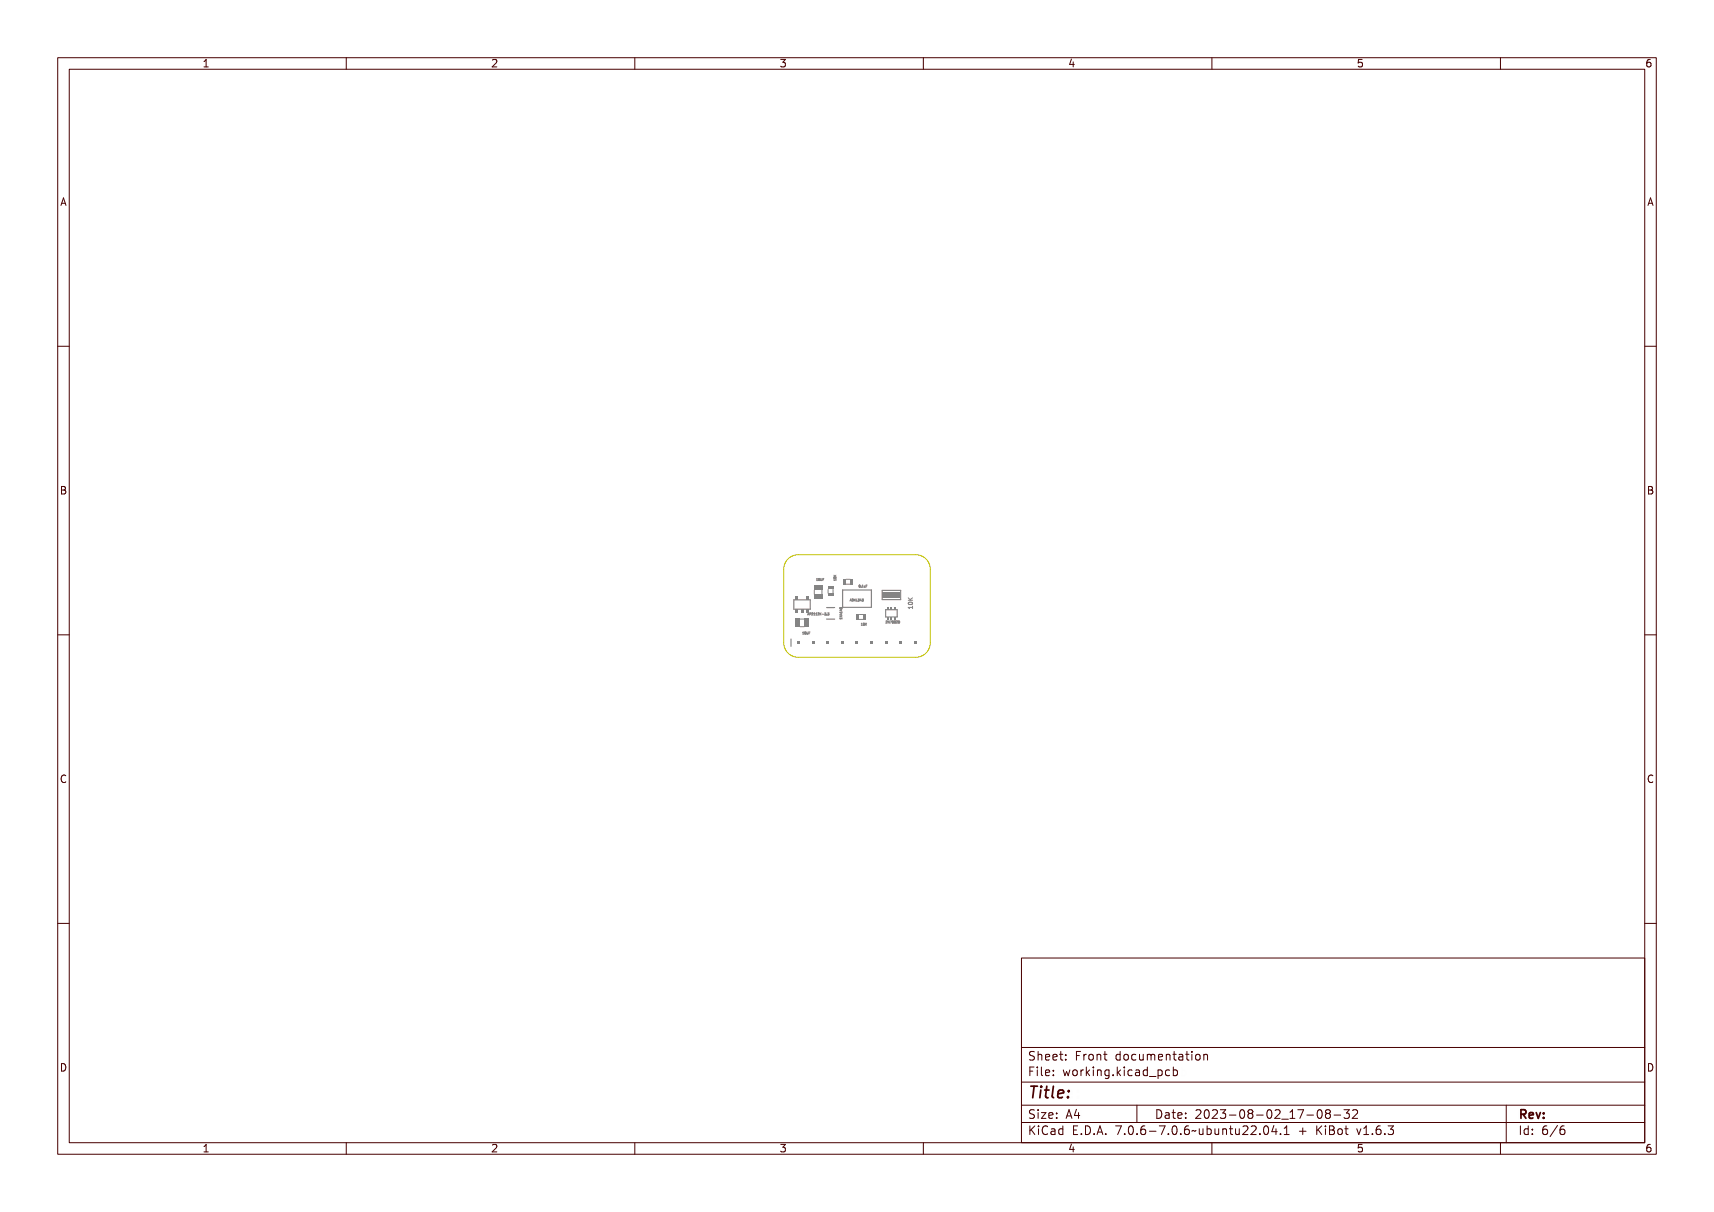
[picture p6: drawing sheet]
<svg xmlns="http://www.w3.org/2000/svg" width="297mm" height="210mm" viewBox="0 0 297 210" stroke-linecap="round" stroke-linejoin="round" font-family="sans-serif">
<defs><g id="words">
<text font-size="2.7" fill="#480000" x="178" y="190.3">Title:</text>
<g font-size="2" fill="#480000">
<text x="178" y="183.7">Sheet: Front documentation</text>
<text x="178" y="186.5">File: working.kicad_pcb</text>
<text x="178" y="193.9">Size: A4</text>
<text x="178" y="196.6">KiCad E.D.A. 7.0.6-7.0.6~ubuntu22.04.1 + KiBot v1.6.3</text>
<text x="200" y="193.9">Date: 2023-08-02_17-08-32</text>
<text x="263" y="196.6">Id: 6/6</text>
<text x="263" y="193.9">Rev:</text>
</g>
<g font-size="1.7" fill="#480000">
<text x="35" y="11.7">1</text>
<text x="85" y="11.7">2</text>
<text x="135" y="11.7">3</text>
<text x="185" y="11.7">4</text>
<text x="235" y="11.7">5</text>
<text x="285" y="11.7">6</text>
<text x="10.5" y="35.7">A</text>
<text x="285.5" y="35.7">A</text>
<text x="10.5" y="85.6">B</text>
<text x="285.5" y="85.6">B</text>
<text x="10.5" y="135.7">C</text>
<text x="285.5" y="135.7">C</text>
<text x="10.5" y="185.6">D</text>
<text x="285.5" y="185.6">D</text>
<text x="35" y="199.7">1</text>
<text x="85" y="199.7">2</text>
<text x="135" y="199.7">3</text>
<text x="185" y="199.7">4</text>
<text x="235" y="199.7">5</text>
<text x="285" y="199.7">6</text>
</g>
<g font-size=".5" fill="#848484">
<text x="141.4" y="100.6">10UF</text>
<text x="144.9" y="100.7" transform="rotate(-90 144.9 100.7)">10K</text>
<text x="148.8" y="101.8">0.1uF</text>
<text x="140.5" y="106.6">AP2112K-3.3</text>
<text x="145.9" y="107.4" transform="rotate(-90 145.9 107.4)">1N4148</text>
<text x="147.2" y="104.2">ADXL343</text>
<text x="153.9" y="108">2N7002D</text>
<text x="139" y="109.9">10UF</text>
<text x="149.1" y="108.4">10K</text>
</g>
</g></defs>
<g fill="none" stroke="#848484" stroke-width=".17">
<path d="M144.5 99.8l.2 .1 .2-.1-.2 .2 .2 .1h-.4l.2-.1zM139 109.5h.2v.4h-.2zM139.4 109.6v.3zM139.6 109.5l.1 .4 .1-.4v.4l-.2-.1zM139.9 109.5h.2l-.1 .1 .1 .1h-.1v.2zM139.9 106.6l.2-.4 .1 .4M140 106.5h.1M140.2 109.5h.2M140.3 106.4h.1M140.4 106.2h-.1v.4M140.6 106.2l.2 .4-.1-.1-.2 .1zM140.6 106.3l.1 .2h-.1z"/>
<path d="M140.8 106.2l.2 .1-.1 .3zM140.9 106.3l.1 .1h-.1zM141.1 106.2a.16 .16 0 0 1 .2 .2 .16 .16 0 0 1-.1 .1l.1 .1h-.2l.2-.3zM141.4 106.2h.1l.1 .4h-.2zM141.5 100.3h.1l.1 .3h-.2zM141.7 106.2h.1l.1 .4h-.2zM141.8 100.3v.3zM142 106.2a.16 .16 0 0 1 .2 .2 .16 .16 0 0 1-.2 .1l.2 .1h-.2l.2-.3zM142 100.3l.1 .3 .1-.3v.3h-.2zM142.3 106.2v.2l.2-.2-.1 .2 .1 .2-.1-.2-.1 .2zM142.3 100.3h.2h-.1l.1 .1h-.1v.2zM142.6 100.2h.2"/>
<path d="M142.6 106.4l.2 .1zM142.9 106.2l.2 .1-.1 .3h-.1l.2-.1-.2-.1 .1-.1zM143.3 106.5v.1zM143.5 106.2l.2 .1-.1 .3h-.1l.1-.1-.1-.1 .1-.1zM144.5 100.5l.4-.1v.2h-.4zM144.6 100.2h.2zM145.5 107.2l.4-.1v.2h-.3zM145.5 106.8h.4l-.3 .2h.3h-.4l.3-.1zM145.5 106.6h.4l-.1 .2zM145.5 106.3l.4-.1v.2h-.3zM145.5 106h.4l-.1 .2zM145.6 105.7l.3-.1v.2h-.3z"/>
<path d="M145.6 105.3v.2M145.6 105.3h.1M145.6 106.6h.2v.1zM145.6 106h.2v.1zM145.7 105.4l-.1 .1M145.7 105.3v.1M145.7 105.4v.1M145.7 105.3h.1M145.7 105.3h.2v.2M147.3 103.8l.2 .4-.1-.1-.2 .1zM147.4 103.9v.1h-.1zM147.6 103.8a.19 .19 0 0 1 .2 .2 .19 .19 0 0 1-.2 .2z"/>
<path d="M147.6 103.9h.1v.2zM147.8 103.8l.2 .2 .1-.2-.1 .2 .1 .2-.1-.2-.2 .2 .1-.2zM148.2 103.8v.3l.2 .1h-.2zM148.5 103.8l.2 .1-.1 .3h-.2l.2-.1-.1-.1 .1-.1zM148.9 101.4v.3zM148.9 103.8v.4l-.2-.1zM148.9 103.9v.1h-.1zM149.1 103.8l.1 .1v.3h-.2l.2-.1-.1-.1 .1-.1zM149.2 101.7v.1zM149.2 108h.1l.1 .4h-.2zM149.4 103.8h.2l-.1 .1 .1 .2-.2 .1M149.4 101.4h.1l.1 .4h-.2z"/>
<path d="M149.6 108v.3zM149.7 101.5l.1 .2 .1-.2v.3l-.2-.1zM149.8 108v.2l.2-.2-.1 .2 .1 .2-.2-.2v.2zM150 101.4h.2h-.2l.2 .2h-.2v.2zM153.5 107.6l.2 .1-.2 .3h.2M154 107.6a.16 .16 0 0 1 .2 .2 .16 .16 0 0 1-.2 .1l.2 .1h-.2l.1-.3zM154.3 107.6l.1 .3 .1-.3v.4l-.2-.3v.3zM154.5 107.6h.3l-.2 .4 .1-.3zM154.9 107.7l.1 .2zM155.2 107.7l.1 .2zM155.4 107.6a.18 .18 0 0 1 .3 .2 .16 .16 0 0 1-.2 .1l.2 .1h-.3l.2-.3zM155.7 107.6a.19 .19 0 0 1 .3 .2 .19 .19 0 0 1-.3 .2z"/>
<path d="M155.8 107.7h.1v.2zM157.4 104h.7M157.4 103.6l.4 .4M157.4 104.4a.36 .36 0 0 1 .4-.1 .36 .36 0 0 1 .3 .3 .36 .36 0 0 1-.4 .2 .36 .36 0 0 1-.3-.4zM157.4 104.8h.7l.1-.1v.4l-.1-.2h-.6v.2zM157.4 103.4l.3 .3 .5-.3-.4 .4h.4v.1h-.8v-.1h.4zM157.5 104.1h.5l.1 .1a.35 .35 0 0 1-.3 .3 .35 .35 0 0 1-.4-.3zM157.5 104.2a.27 .27 0 0 1 .3-.1 .27 .27 0 0 1 .2 .3h-.4zM158.1 105.2h-.7l.2 .3M158.1 105v.5M158.1 103.6l-.4 .3"/>
<circle cx="139.4" cy="109.7" r=".17"/>
<circle cx="139.4" cy="109.7" r=".03"/>
<circle cx="141.8" cy="100.4" r=".17"/>
<circle cx="141.8" cy="100.4" r=".03"/>
<circle cx="144.7" cy="100.3" r=".17"/>
<circle cx="144.7" cy="100.2" r=".03"/>
<circle cx="145.6" cy="105.7" r=".06"/>
<circle cx="145.8" cy="105.7" r=".07"/>
<circle cx="148.9" cy="101.6" r=".17"/>
<circle cx="148.9" cy="101.6" r=".03"/>
<circle cx="149.6" cy="108.2" r=".17"/>
<circle cx="149.6" cy="108.2" r=".03"/>
<circle cx="154.9" cy="107.8" r=".17"/>
<circle cx="155" cy="107.8" r=".03"/>
<circle cx="155.2" cy="107.8" r=".17"/>
<circle cx="155.3" cy="107.8" r=".03"/>
<circle cx="157.8" cy="104.3" r=".06"/>
</g>
<path d="M153.5 105.6h2v1.3h-2z" fill="none" stroke="#848484" stroke-width=".2"/>
<g fill="#848484">
<path d="M155 107h.2v.3h-.2z" fill-rule="evenodd"/>
<path d="M155 105.2h.2v.4h-.2z" fill-rule="evenodd"/>
<path d="M154.3 107h.3v.3h-.3z" fill-rule="evenodd"/>
<path d="M154.3 105.2h.3v.4h-.3z" fill-rule="evenodd"/>
<path d="M153.7 107h.2v.3h-.2z" fill-rule="evenodd"/>
<path d="M153.7 105.2h.2v.4h-.2z" fill-rule="evenodd"/>
</g>
<path d="M148.9 106.5h.7M148.9 107.3h.7" fill="none" stroke="#848484" stroke-width=".17"/>
<g fill="#848484">
<path d="M148.4 106.4h.5v1h-.5z" fill-rule="evenodd"/>
<path d="M149.6 106.4h.5v1h-.5z" fill-rule="evenodd"/>
</g>
<path d="M143.2 107.3h1.4M143.2 105.3h1.4M146 102.2h5v3h-5z" fill="none" stroke="#848484" stroke-width=".2"/>
<path d="M141.1 102.2v.8M142.4 102.2v.8" fill="none" stroke="#848484" stroke-width=".17"/>
<g fill="#848484">
<path d="M141 101.5h1.5v.7h-1.5z" fill-rule="evenodd"/>
<path d="M141 102.9h1.5v.8h-1.5z" fill-rule="evenodd"/>
</g>
<path d="M137.1 110.7v1.3" fill="none" stroke="#848484" stroke-width=".2"/>
<g fill="#848484">
<path d="M138.1 111.1h.5v.5h-.5z" fill-rule="evenodd"/>
<path d="M140.6 111.1h.5v.5h-.5z" fill-rule="evenodd"/>
<path d="M143.2 111.1h.5v.5h-.5z" fill-rule="evenodd"/>
<path d="M145.7 111.1h.5v.5h-.5z" fill-rule="evenodd"/>
<path d="M148.2 111.1h.6v.5h-.6z" fill-rule="evenodd"/>
<path d="M150.8 111.1h.5v.5h-.5z" fill-rule="evenodd"/>
<path d="M153.3 111.1h.5v.5h-.5z" fill-rule="evenodd"/>
<path d="M155.9 111.1h.5v.5h-.5z" fill-rule="evenodd"/>
<path d="M158.4 111.1h.5v.5h-.5z" fill-rule="evenodd"/>
</g>
<path d="M138.6 107.3h.8M138.6 108.6h.8" fill="none" stroke="#848484" stroke-width=".17"/>
<g fill="#848484">
<path d="M137.9 107.2h.7v1.4h-.7z" fill-rule="evenodd"/>
<path d="M139.3 107.2h.8v1.4h-.8z" fill-rule="evenodd"/>
</g>
<path d="M152.9 102.3h3.2v1.6h-3.2z" fill="none" stroke="#848484" stroke-width=".2"/>
<path d="M152.9 102.6h3.1v1h-3.1z" fill-rule="evenodd" fill="#848484"/>
<path d="M146.6 100.4h.7M146.6 101.2h.7" fill="none" stroke="#848484" stroke-width=".17"/>
<g fill="#848484">
<path d="M146.1 100.3h.5v1h-.5z" fill-rule="evenodd"/>
<path d="M147.3 100.3h.5v1h-.5z" fill-rule="evenodd"/>
</g>
<path d="M137.6 103.9h2.8v1.7h-2.8z" fill="none" stroke="#848484" stroke-width=".2"/>
<g fill="#848484">
<path d="M137.8 103.2h.5v.7h-.5z" fill-rule="evenodd"/>
<path d="M137.8 105.6h.5v.6h-.5z" fill-rule="evenodd"/>
<path d="M138.7 105.6h.5v.6h-.5z" fill-rule="evenodd"/>
<path d="M139.7 103.2h.5v.7h-.5z" fill-rule="evenodd"/>
<path d="M139.7 105.6h.5v.6h-.5z" fill-rule="evenodd"/>
</g>
<path d="M143.5 102.1v.7M144.3 102.1v.7" fill="none" stroke="#848484" stroke-width=".17"/>
<g fill="#848484">
<path d="M143.4 102.8h1v.5h-1z" fill-rule="evenodd"/>
<path d="M143.4 101.6h1v.5h-1z" fill-rule="evenodd"/>
</g>
<path d="M136.8 96.7l1-.5 .5-.1h20.4a2.54 2.54 0 0 1 2.5 2.6v12.7a2.54 2.54 0 0 1-2.5 2.5h-20.4a2.54 2.54 0 0 1-2.5-2.5v-12.7a2.53 2.53 0 0 1 1-2z" fill="none" stroke="#c2c200" stroke-width=".17"/>
<g fill="none" stroke="#480000" stroke-width=".17">
<path d="M10 10h277v190h-277zM12 12h273v186h-273zM60 10v2M110 10v2M160 10v2M210 10v2M260 10v2M10 60h2M285 60h2M10 110h2M285 110h2M10 160h2"/>
<path d="M285 160h2M177 166h108v32h-108zM60 198v2M110 198v2M160 198v2M177 181.5h108M177 187.5h108M177 191.5h108M177 194.5h108M178.1 195.2h.2v.6l.6-.6h.3l-.6 .6 .6 .8h-.2l-.5-.7-.2 .2v.5h-.2zM178.2 185h.9v.2h-.7v.4h.6v.2h-.6v.7h-.2zM178.3 182.4l.5-.1h.2v.2a.31 .31 0 0 0-.5-.1 .31 .31 0 0 0 0 .5 .5 .5 0 0 1 .6 .6 .5 .5 0 0 1-.8 .2l-.1-.2a.34 .34 0 0 0 .4 .1 .34 .34 0 0 0 .1-.5 .47 .47 0 0 1-.5-.2 .47 .47 0 0 1 .1-.5z"/>
<path d="M178.3 192.5l.5-.1h.2v.2a.31 .31 0 0 0-.5-.1 .31 .31 0 0 0 0 .5 .5 .5 0 0 1 .6 .6 .5 .5 0 0 1-.8 .2l-.1-.2a.34 .34 0 0 0 .4 .1 .34 .34 0 0 0 .1-.5 .47 .47 0 0 1-.5-.2 .47 .47 0 0 1 .1-.5zM179.4 182.2h.2v.6a.35 .35 0 0 1 .4-.1 .35 .35 0 0 1 .2 .4v.6h-.2v-.8h-.4v.8h-.2zM179.5 185.4h.4v.9h.4v.2h-.9v-.2h.3v-.8h-.2zM179.5 192.8h.4v.9h.4v.1h-.9v-.1h.3v-.8h-.2zM179.5 195.6h.4v.9h.4v.1h-.9v-.1h.3v-.8h-.2zM179.7 184.9h.2v.3h-.2zM179.7 192.3h.2v.3h-.2zM179.7 195.1h.2v.3h-.2zM180.6 184.9h.4v1.3l.4 .1v.2l-.5-.2v-1.2h-.3zM180.6 192.8h.8v.1l-.6 .8h.6v.1h-.8v-.1l.6-.8h-.6zM180.7 182.8a.49 .49 0 0 1 .6-.1 .49 .49 0 0 1 .2 .5h-.8a.42 .42 0 0 0 .3 .4 .42 .42 0 0 0 .4-.1v.2a.6 .6 0 0 1-.8-.1 .6 .6 0 0 1 .1-.8zM180.7 195.4l.5-.2h.3v.2a.43 .43 0 0 0-.6 0 .43 .43 0 0 0-.2 .5 .43 .43 0 0 0 .2 .5 .43 .43 0 0 0 .6 0v.2a.66 .66 0 0 1-.8-.1 .66 .66 0 0 1-.1-.8z"/>
<path d="M180.8 182.9l.4-.1 .1 .3h-.6zM181.8 195.6h.2a.45 .45 0 0 1 .5 0 .45 .45 0 0 1 .1 .4v.6h-.1v-.1a.38 .38 0 0 1-.5 .2 .38 .38 0 0 1-.2-.5 .38 .38 0 0 1 .4-.2h.3a.35 .35 0 0 0-.3-.4 .35 .35 0 0 0-.4 .2zM181.9 182.8a.49 .49 0 0 1 .6-.1 .49 .49 0 0 1 .2 .5h-.8a.42 .42 0 0 0 .3 .4 .42 .42 0 0 0 .5-.1v.2a.6 .6 0 0 1-.9-.1 .6 .6 0 0 1 .1-.8zM181.9 185.5a.49 .49 0 0 1 .6-.1 .49 .49 0 0 1 .2 .5h-.8a.42 .42 0 0 0 .3 .4 .42 .42 0 0 0 .5-.1v.2a.6 .6 0 0 1-.9-.1 .6 .6 0 0 1 .1-.8zM181.9 192.9a.49 .49 0 0 1 .6-.1 .49 .49 0 0 1 .2 .5h-.8a.42 .42 0 0 0 .3 .4 .42 .42 0 0 0 .5-.1v.2a.6 .6 0 0 1-.9-.1 .6 .6 0 0 1 .1-.8zM182 196.2l.5-.1a.31 .31 0 0 1-.2 .4 .31 .31 0 0 1-.4-.1zM182 182.9l.4-.1 .1 .3h-.6zM182 185.6l.4-.1 .1 .3h-.6zM182 193l.4-.1 .1 .3h-.6zM183 195.7l.4-.2 .2 .2v-.6h.2v1.5h-.2v-.1a.42 .42 0 0 1-.5 .1 .42 .42 0 0 1-.2-.5zM183.2 195.8l.1-.1a.4 .4 0 0 1 .3 .4 .4 .4 0 0 1-.3 .4l-.2-.2zM183.2 182.3h.2v.4h.4v.1h-.4l.1 .8h.3v.1h-.2a.3 .3 0 0 1-.4-.3v-.6h-.3v-.1h.3z"/>
<path d="M183.3 185.4h.2v.3h-.2zM183.3 186.2h.2v.3h-.2zM183.3 192.8h.2v.3h-.2zM183.3 193.6h.2v.2h-.2zM184.5 182.7h.2v.3h-.2zM184.5 183.5h.2v.2h-.2zM185.2 185.4h.2l.2 .8 .1-.5h.2l.2 .5 .1-.8h.2l-.2 1.1h-.2l-.2-.7-.2 .7h-.1zM185.4 195.2h.9v.2h-.7v.4h.6v.2h-.6v.5h.7v.1h-.9zM185.7 192.4h.2l.5 1.4h-.2l-.1-.3h-.5l-.1 .3h-.2zM185.8 192.6l.2 .7h-.4zM186.6 182.3h.9v.2h-.7v.4h.6v.2h-.6v.6h-.2zM186.7 185.5a.52 .52 0 0 1 .8 .4 .52 .52 0 0 1-.8 .4l-.1-.4z"/>
<path d="M186.8 185.6l.1-.1a.39 .39 0 0 1 .4 .4 .39 .39 0 0 1-.4 .4l-.1-.2zM186.9 196.4h.2v.2h-.2zM187.1 192.4h.2v.9h.2v.2h-.2v.3h-.2v-.3h-.6v-.2zM187.1 192.6v.7h-.4zM187.8 195.2a.76 .76 0 0 1 .9 .7 .76 .76 0 0 1-.9 .7zM188 195.4a.57 .57 0 0 1 .5 .5 .57 .57 0 0 1-.5 .6zM188 182.7h.2v.2a.3 .3 0 0 1 .3-.3 .3 .3 0 0 1 .3 .3 .37 .37 0 0 0-.5-.1 .37 .37 0 0 0-.1 .4v.5h-.2zM188 185.4h.2v.2a.3 .3 0 0 1 .3-.3 .3 .3 0 0 1 .3 .3 .37 .37 0 0 0-.5-.1 .37 .37 0 0 0-.1 .4v.6h-.2zM189.1 184.9h.1v.9l.5-.4h.2l-.4 .4 .5 .7h-.2l-.4-.6-.2 .1v.5h-.1zM189.1 182.8a.52 .52 0 0 1 .8 .4 .52 .52 0 0 1-.8 .4l-.1-.4zM189.2 182.9l.1-.1a.39 .39 0 0 1 .4 .4 .39 .39 0 0 1-.4 .4l-.1-.2zM189.3 196.4h.3v.2h-.3z"/>
<path d="M190.2 182.7h.2v.1a.35 .35 0 0 1 .4-.1 .35 .35 0 0 1 .3 .4v.6h-.2l-.1-.8h-.3l-.1 .8h-.2zM190.3 185.4h.4v.9h.4v.2h-.9v-.2h.4v-.8h-.3zM190.5 195.2h.3l.4 1.4h-.2l-.1-.3h-.5l-.1 .3h-.2zM190.6 184.9h.1v.3h-.1zM190.6 195.4l.2 .7h-.4zM191.4 185.4h.2v.1a.35 .35 0 0 1 .4-.1 .35 .35 0 0 1 .3 .4v.7h-.2l-.1-.9h-.3l-.1 .9h-.2zM191.7 182.3h.1v.4h.4v.1h-.4l.1 .8h.3v.1h-.2a.3 .3 0 0 1-.3-.3v-.6h-.3v-.1h.3zM191.7 196.4h.3v.2h-.3zM192.7 185.5l.3-.2 .3 .2v-.1h.2v1a.53 .53 0 0 1-.8 .4v-.2a.36 .36 0 0 0 .4 .1 .36 .36 0 0 0 .2-.4l-.1 .1a.53 .53 0 0 1-.7-.3 .53 .53 0 0 1 .2-.6zM192.8 185.6l.1-.1a.39 .39 0 0 1 .4 .4 .39 .39 0 0 1-.4 .4l-.1-.2zM193.8 195.2h.9l-.5 1.4h-.2l.5-1.2h-.7zM193.9 182.8l.3-.2 .3 .2v-.6h.2v1.5h-.2v-.1a.42 .42 0 0 1-.6 .1 .42 .42 0 0 1-.1-.5z"/>
<path d="M194.1 182.8a.4 .4 0 0 1 .4 .4 .4 .4 0 0 1-.4 .4l-.2-.4zM194.1 186.2h.3v.3h-.3zM195.1 184.9h.2v.9l.4-.4h.3l-.5 .4 .5 .7h-.2l-.4-.6-.1 .1v.5h-.2zM195.1 182.8a.52 .52 0 0 1 .8 .4 .52 .52 0 0 1-.8 .4l-.1-.4zM195.2 182.9l.1-.1a.39 .39 0 0 1 .4 .4 .39 .39 0 0 1-.4 .4l-.1-.2zM195.3 196.4h.3v.2h-.3zM196.3 185.4h.5v.9h.3v.2h-.9v-.2h.4v-.8h-.3zM196.3 195.4a.5 .5 0 0 1 .7-.1 .5 .5 0 0 1 .1 .6 .52 .52 0 0 1-.4 .8 .52 .52 0 0 1-.5-.8zM196.4 182.8a.39 .39 0 0 1 .4-.2 .39 .39 0 0 1 .3 .3 .4 .4 0 0 0-.6 0 .4 .4 0 0 0 0 .6 .4 .4 0 0 0 .6 0 .41 .41 0 0 1-.4 .3 .41 .41 0 0 1-.4-.3v-.5zM196.5 195.4a.57 .57 0 0 1 .4 .9l-.3 .2a.86 .86 0 0 1-.1-1.1zM196.6 184.9h.2v.3h-.2zM197 191.5v3"/>
<path d="M197.4 182.7h.2v.8l.2 .1 .3-.2v-.7h.2v1h-.2v-.1a.35 .35 0 0 1-.4 .2 .35 .35 0 0 1-.3-.5zM197.6 185.5a.39 .39 0 0 1 .4-.2 .39 .39 0 0 1 .3 .3 .4 .4 0 0 0-.6 0 .4 .4 0 0 0 0 .6 .4 .4 0 0 0 .6 0 .41 .41 0 0 1-.4 .3 .41 .41 0 0 1-.4-.3v-.5zM197.7 196.4h.3v.2h-.3zM198.6 182.7h.1l.2-.1a.22 .22 0 0 0 .2 .2 .22 .22 0 0 0 .2-.2l.2 .3 .1 .8h-.2v-.8l-.1-.1-.2 .1v.8h-.1v-.8l-.2-.1-.1 .1v.8h-.1zM198.7 185.4h.1a.45 .45 0 0 1 .5 0 .45 .45 0 0 1 .2 .4v.7h-.2v-.2a.38 .38 0 0 1-.5 .2 .38 .38 0 0 1-.2-.5 .38 .38 0 0 1 .5-.2h.2a.35 .35 0 0 0-.3-.4 .35 .35 0 0 0-.3 .2zM198.7 195.4l.5-.2h.2v.2a.43 .43 0 0 0-.5 0 .43 .43 0 0 0-.1 .5 .48 .48 0 0 1 .7 0 .48 .48 0 0 1-.1 .7 .48 .48 0 0 1-.7-.1l-.1-.6zM198.8 186l.5-.1a.31 .31 0 0 1-.1 .4 .31 .31 0 0 1-.4-.1zM198.9 195.9a.29 .29 0 0 1 .4 .1 .29 .29 0 0 1-.1 .4 .29 .29 0 0 1-.4-.1zM199.9 185.5l.3-.2 .3 .2v-.6h.2v1.6h-.2v-.2a.42 .42 0 0 1-.5 .1 .42 .42 0 0 1-.2-.5zM199.9 182.8a.49 .49 0 0 1 .6-.1 .49 .49 0 0 1 .2 .5h-.7a.42 .42 0 0 0 .2 .4 .42 .42 0 0 0 .5-.1v.2a.6 .6 0 0 1-.8-.1 .6 .6 0 0 1 0-.8zM200 196h.5v.2h-.5zM200 185.6l.1-.1a.39 .39 0 0 1 .4 .4 .39 .39 0 0 1-.4 .4l-.1-.2z"/>
<path d="M200.1 182.9l.3-.1 .2 .3h-.6zM200.1 192.4a.76 .76 0 0 1 1 .7 .76 .76 0 0 1-1 .7zM200.3 192.6a.57 .57 0 0 1 .6 .5 .57 .57 0 0 1-.6 .6zM200.9 186.8l1.2 .1zM201 195.2h.9l-.5 1.4h-.2l.5-1.2h-.7zM201.1 182.7h.1v.1a.35 .35 0 0 1 .5-.1 .35 .35 0 0 1 .2 .4v.6h-.2v-.8h-.4l-.1 .8h-.1zM201.4 192.8h.2a.45 .45 0 0 1 .5 0 .45 .45 0 0 1 .1 .4v.6h-.1v-.1a.38 .38 0 0 1-.5 .2 .38 .38 0 0 1-.2-.5 .38 .38 0 0 1 .4-.2h.3a.35 .35 0 0 0-.3-.4 .35 .35 0 0 0-.4 .2zM201.6 193.4l.5-.1a.31 .31 0 0 1-.2 .4 .31 .31 0 0 1-.4-.1zM202.2 185.4h.2v.1a.46 .46 0 0 1 .6 0 .46 .46 0 0 1 .1 .6 .39 .39 0 0 1-.2 .4 .39 .39 0 0 1-.5-.2v.6h-.2zM202.5 182.3h.2v.4h.4v.1h-.4v.8h.4v.1h-.2a.3 .3 0 0 1-.4-.3v-.6h-.3v-.1h.3zM202.5 185.6l.1-.1a.4 .4 0 0 1 .4 .4 .4 .4 0 0 1-.4 .4l-.2-.2zM202.5 196.4h.3v.2h-.3z"/>
<path d="M202.8 192.4h.2v.4h.4v.1h-.4l.1 .8h.3v.1h-.2a.3 .3 0 0 1-.4-.3v-.6h-.3v-.1h.3zM203.5 182.7h.2a.45 .45 0 0 1 .4 0 .45 .45 0 0 1 .2 .4v.6h-.2v-.1a.38 .38 0 0 1-.5 .2 .38 .38 0 0 1-.2-.5 .38 .38 0 0 1 .5-.2h.2a.35 .35 0 0 0-.2-.4 .35 .35 0 0 0-.4 .2zM203.5 195.4a.5 .5 0 0 1 .7-.1 .5 .5 0 0 1 .1 .6 .52 .52 0 0 1-.4 .8 .52 .52 0 0 1-.5-.8zM203.6 185.5a.39 .39 0 0 1 .4-.2 .39 .39 0 0 1 .3 .3 .4 .4 0 0 0-.5 0 .4 .4 0 0 0 0 .6 .4 .4 0 0 0 .5 0 .41 .41 0 0 1-.4 .3 .41 .41 0 0 1-.4-.3v-.5zM203.7 183.3l.4-.1a.31 .31 0 0 1-.1 .4 .31 .31 0 0 1-.4-.1zM203.7 195.4a.57 .57 0 0 1 .4 .9l-.2 .2a.86 .86 0 0 1-.2-1.1zM203.9 192.9a.49 .49 0 0 1 .6-.1 .49 .49 0 0 1 .2 .5h-.8a.42 .42 0 0 0 .3 .4 .42 .42 0 0 0 .5-.1v.2a.6 .6 0 0 1-.9-.1 .6 .6 0 0 1 .1-.8zM204 193l.4-.1 .1 .3h-.6zM204.7 184.9h.1v.6a.45 .45 0 0 1 .7 0 .45 .45 0 0 1 0 .6 .39 .39 0 0 1-.2 .4 .39 .39 0 0 1-.5-.2v.2h-.1zM204.9 182.3h.2v.4h.4v.1h-.4v.8h.4v.1h-.2a.3 .3 0 0 1-.4-.3v-.6h-.3v-.1h.3zM204.9 185.6l.1-.1a.39 .39 0 0 1 .4 .4 .39 .39 0 0 1-.4 .4l-.1-.2zM204.9 196.4h.3v.2h-.3z"/>
<path d="M205.3 192.8h.2v.3h-.2zM205.3 193.6h.2v.2h-.2zM205.9 182.7h.5v.9h.3v.1h-.9v-.1h.4v-.8h-.3zM205.9 195.4l.5-.2h.2v.2a.43 .43 0 0 0-.5 0 .43 .43 0 0 0-.1 .5 .48 .48 0 0 1 .7 0 .48 .48 0 0 1-.1 .7 .48 .48 0 0 1-.7-.1l-.1-.6zM206.1 195.9a.29 .29 0 0 1 .4 .1 .29 .29 0 0 1-.1 .4 .29 .29 0 0 1-.4-.1zM206.2 182.2h.2v.3h-.2zM207 196l.3-.1 .5 .1 .2-.1a.38 .38 0 0 1-.7 .2l-.3 .1zM207.1 182.8a.52 .52 0 0 1 .8 .4 .52 .52 0 0 1-.8 .4l-.1-.4zM207.3 182.9l.1-.1a.39 .39 0 0 1 .4 .4 .39 .39 0 0 1-.4 .4l-.2-.2zM207.4 192.5a.53 .53 0 0 1 .8 .1 .53 .53 0 0 1-.3 .7l-.3 .4h.7v.1h-.9v-.1l.3-.4a.49 .49 0 0 0 .2-.7l-.5 .1zM208.3 182.7h.1v.1a.35 .35 0 0 1 .5-.1 .35 .35 0 0 1 .2 .4v.6h-.2v-.8h-.4l-.1 .8h-.1zM208.3 195.6h.1l.1 .8 .2 .1 .2-.2v-.7h.2v1h-.2v-.1a.35 .35 0 0 1-.4 .2 .35 .35 0 0 1-.2-.5z"/>
<path d="M208.7 192.6a.5 .5 0 0 1 .6-.1 .5 .5 0 0 1 .2 .6 .52 .52 0 0 1-.5 .8 .52 .52 0 0 1-.4-.8zM208.9 192.6a.57 .57 0 0 1 .4 .9l-.3 .2a.86 .86 0 0 1-.1-1.1zM209.5 195.1h.2v.6a.45 .45 0 0 1 .6-.1 .45 .45 0 0 1 .1 .7 .39 .39 0 0 1-.3 .4 .39 .39 0 0 1-.4-.2v.1h-.2zM209.7 195.8l.1-.1a.4 .4 0 0 1 .4 .4 .4 .4 0 0 1-.4 .4l-.1-.2zM209.8 192.5a.53 .53 0 0 1 .8 .1 .53 .53 0 0 1-.3 .7l-.3 .4h.7v.1h-.9v-.1l.3-.4a.49 .49 0 0 0 .2-.7l-.5 .1zM210 198v2M210.7 195.6h.2v.8l.2 .1 .2-.2v-.7h.2v1h-.2v-.1a.35 .35 0 0 1-.4 .2 .35 .35 0 0 1-.2-.5zM211 192.4a.46 .46 0 0 1 .6 0 .46 .46 0 0 1 .1 .6l-.1 .1a.45 .45 0 0 1 .2 .6 .45 .45 0 0 1-.6 .2l-.2-.1v-.2a.35 .35 0 0 0 .5 .1 .35 .35 0 0 0 0-.5h-.3v-.2a.28 .28 0 0 0 .4-.1 .28 .28 0 0 0 0-.3 .28 .28 0 0 0-.4 0h-.2zM211.9 195.6h.2v.1a.35 .35 0 0 1 .4-.1 .35 .35 0 0 1 .2 .4v.6h-.2v-.8h-.4v.8h-.2zM212.4 193.2h.5v.2h-.5zM213.3 195.2h.2v.4h.4v.1h-.4v.8h.4v.1h-.2a.3 .3 0 0 1-.4-.3v-.6h-.3v-.1h.3zM213.5 192.6a.5 .5 0 0 1 .6-.1 .5 .5 0 0 1 .2 .6 .52 .52 0 0 1-.5 .8 .52 .52 0 0 1-.4-.8z"/>
<path d="M213.7 192.6a.57 .57 0 0 1 .4 .9l-.3 .2a.86 .86 0 0 1-.1-1.1zM214.3 195.6h.2v.8l.2 .1 .2-.2v-.7h.2v1h-.2v-.1a.35 .35 0 0 1-.4 .2 .35 .35 0 0 1-.2-.5zM214.7 192.5a.41 .41 0 0 1 .7-.1 .41 .41 0 0 1-.2 .7 .42 .42 0 0 1 .2 .6 .42 .42 0 0 1-.7 0 .42 .42 0 0 1 .2-.6l-.3-.2zM215.5 195.3a.53 .53 0 0 1 .8 .1 .53 .53 0 0 1-.3 .7l-.3 .4h.6v.1h-.9v-.1l.4-.4a.49 .49 0 0 0 .2-.8l-.5 .2zM216 193.2h.5v.2h-.5zM216.7 195.3a.53 .53 0 0 1 .8 .1 .53 .53 0 0 1-.3 .7l-.3 .4h.6v.1h-.9v-.1l.4-.4a.49 .49 0 0 0 .2-.8l-.5 .2zM217.1 192.6a.5 .5 0 0 1 .7-.1 .5 .5 0 0 1 .1 .6 .52 .52 0 0 1-.5 .8 .52 .52 0 0 1-.4-.8zM217.3 192.6a.57 .57 0 0 1 .4 .9l-.3 .2a.86 .86 0 0 1-.1-1.1zM218.2 196.4h.2v.2h-.2zM218.2 192.5a.53 .53 0 0 1 .8 .1 .53 .53 0 0 1-.3 .7l-.3 .4h.7v.1h-.9v-.1l.3-.4a.49 .49 0 0 0 .2-.7l-.5 .1zM219.2 195.4a.5 .5 0 0 1 .6-.1 .5 .5 0 0 1 .2 .6 .52 .52 0 0 1-.5 .8 .52 .52 0 0 1-.5-.8zM219.2 194.2l1.3 .1z"/>
<path d="M219.4 195.4a.57 .57 0 0 1 .3 .9l-.2 .2a.86 .86 0 0 1-.1-1.1zM220.7 192.5l.5-.1v1.3h.3v.1h-.8v-.1h.3v-1.1h-.3zM220.8 195.2h.2v.9h.2v.2h-.2v.3h-.2v-.3h-.6v-.2zM220.8 195.4v.7h-.4zM221.8 196.4h.2v.2h-.2zM221.8 192.4h.9l-.5 1.4h-.2l.5-1.2h-.7zM222.8 195.3l.5-.1v1.3h.3v.1h-.8v-.1h.3v-1.1h-.3zM223.2 193.2h.5v.2h-.5zM224.3 192.6a.5 .5 0 0 1 .7-.1 .5 .5 0 0 1 .1 .6 .52 .52 0 0 1-.4 .8 .52 .52 0 0 1-.5-.8zM224.5 192.6a.57 .57 0 0 1 .4 .9l-.2 .2a.86 .86 0 0 1-.2-1.1zM225.4 195.5h.2v.4h.4v.2h-.4v.4h-.2v-.4h-.4v-.2h.4zM225.5 192.5a.41 .41 0 0 1 .7-.1 .41 .41 0 0 1-.2 .7 .42 .42 0 0 1 .2 .6 .42 .42 0 0 1-.7 0 .42 .42 0 0 1 .2-.6l-.3-.2z"/>
<path d="M226.8 193.2h.5v.2h-.5zM227.5 195.2h.2v.6l.6-.6h.2l-.6 .6 .6 .8h-.2l-.5-.7-.1 .2v.5h-.2zM227.8 192.4a.46 .46 0 0 1 .7 0 .46 .46 0 0 1 0 .6l-.1 .1a.45 .45 0 0 1 .3 .6 .45 .45 0 0 1-.7 .2l-.2-.1v-.2a.35 .35 0 0 0 .5 .1 .35 .35 0 0 0 0-.5h-.2v-.2a.28 .28 0 0 0 .3-.1 .28 .28 0 0 0 0-.3 .28 .28 0 0 0-.4 0h-.2zM228.8 195.6h.4v.9h.4v.1h-.9v-.1h.4v-.8h-.3zM229 192.5a.53 .53 0 0 1 .8 .1 .53 .53 0 0 1-.2 .7l-.4 .4h.7v.1h-.9v-.1l.3-.4a.49 .49 0 0 0 .2-.7l-.5 .1zM229.1 195.1h.1v.3h-.1zM229.9 195.2h.4a.35 .35 0 0 1 .5 .2 .35 .35 0 0 1-.3 .5 .41 .41 0 0 1 .3 .5 .41 .41 0 0 1-.5 .2h-.4zM230.1 196h.2a.27 .27 0 0 1 .3 .2 .27 .27 0 0 1-.3 .3h-.2zM230.1 195.4h.2a.23 .23 0 0 1 .3 .2 .23 .23 0 0 1-.3 .2h-.2zM231.2 193.2h1.1M231.2 195.7a.52 .52 0 0 1 .8 .4 .52 .52 0 0 1-.8 .4l-.1-.4zM231.3 195.8l.1-.1a.39 .39 0 0 1 .4 .4 .39 .39 0 0 1-.4 .4l-.1-.2z"/>
<path d="M232.6 195.2h.1v.4h.4v.1h-.4l.1 .8h.3v.1h-.2a.3 .3 0 0 1-.3-.3v-.6h-.3v-.1h.3zM232.9 192.3h.9l-.5 .6 .4 .1v.6l-.2 .2h-.4l-.2-.2M234.4 192.4l.2-.1h.4l.2 .1v.3v.2l-.9 .9h.9M234.6 195.6h.2l.3 .9 .4-.9h.2l-.4 1h-.3zM236 195.3l.5-.1v1.3h.3v.1h-.8v-.1h.3v-1.1h-.3zM237.4 196.4h.3v.2h-.3zM238.4 195.4l.5-.2h.2v.2a.43 .43 0 0 0-.5 0 .43 .43 0 0 0-.1 .5 .48 .48 0 0 1 .7 0 .48 .48 0 0 1-.1 .7 .48 .48 0 0 1-.7-.1l-.1-.6zM238.6 195.9a.29 .29 0 0 1 .4 .1 .29 .29 0 0 1-.1 .4 .29 .29 0 0 1-.4-.1zM239.8 196.4h.3v.2h-.3zM240.7 195.2a.46 .46 0 0 1 .6 0 .46 .46 0 0 1 .1 .6l-.1 .1a.45 .45 0 0 1 .2 .6 .45 .45 0 0 1-.6 .2l-.2-.1v-.2a.35 .35 0 0 0 .5 .1 .35 .35 0 0 0 0-.5l-.3-.1v-.1a.28 .28 0 0 0 .4-.1 .28 .28 0 0 0 0-.3 .28 .28 0 0 0-.4 0h-.2zM260 198v2M261 191.5v6.5"/>
<path d="M263.2 195.2h.8v.2h-.3v1.1h.3v.1h-.8v-.1h.3v-1.1h-.3zM264.4 195.7l.3-.2 .3 .2v-.6h.2v1.5h-.2v-.1a.42 .42 0 0 1-.5 .1 .42 .42 0 0 1-.2-.5zM264.6 195.8l.1-.1a.4 .4 0 0 1 .3 .4 .4 .4 0 0 1-.3 .4l-.2-.2zM265.9 195.6h.2v.3h-.2zM265.9 196.4h.2v.2h-.2zM268.1 195.4l.5-.2h.2v.2a.43 .43 0 0 0-.5 0 .43 .43 0 0 0-.2 .5 .48 .48 0 0 1 .7 0 .48 .48 0 0 1-.1 .7 .48 .48 0 0 1-.6-.1l-.2-.6zM268.2 195.9a.29 .29 0 0 1 .4 .1 .29 .29 0 0 1 0 .4 .29 .29 0 0 1-.4-.1zM269.9 195.2h.2l-.8 1.6h-.2zM270.5 195.4l.5-.2h.2v.2a.43 .43 0 0 0-.5 0 .43 .43 0 0 0-.2 .5 .48 .48 0 0 1 .7 0 .48 .48 0 0 1 0 .7 .48 .48 0 0 1-.7-.1l-.1-.6zM270.6 195.9a.29 .29 0 0 1 .4 .1 .29 .29 0 0 1 0 .4 .29 .29 0 0 1-.4-.1z"/>
<circle cx="196.7" cy="195.9" r=".13"/>
<circle cx="203.9" cy="195.9" r=".13"/>
<circle cx="209" cy="193.1" r=".13"/>
<circle cx="213.8" cy="193.1" r=".13"/>
<circle cx="215" cy="193.4" r=".29"/>
<circle cx="215" cy="192.8" r=".25"/>
<circle cx="217.4" cy="193.1" r=".13"/>
<circle cx="219.5" cy="195.9" r=".13"/>
<circle cx="224.7" cy="193.1" r=".13"/>
<circle cx="225.9" cy="193.4" r=".29"/>
<circle cx="225.9" cy="192.8" r=".25"/>
</g>
<g fill="none" stroke="#480000" stroke-width=".3">
<path d="M178.1 188.4h1.4v.2h-.6v1.7h-.2v-1.7h-.6zM179.9 188.8h.7v1.3h.4v.2h-1.2v-.2h.5v-1.1h-.4zM180.3 188.3h.3v.3h-.3zM181.8 188.4h.2v.4h.6v.2h-.6v1l.2 .1h.4v.2a.55 .55 0 0 1-.8-.5v-.8h-.4v-.2h.4zM183 188.3h.6l.1 1.6 .1 .2h.4v.2a.54 .54 0 0 1-.8-.5v-1.4h-.4zM184.8 189a.65 .65 0 0 1 .8-.1 .65 .65 0 0 1 .3 .7h-1.1a.56 .56 0 0 0 .4 .5 .56 .56 0 0 0 .6-.1v.2a.81 .81 0 0 1-1.1-.1 .81 .81 0 0 1 .1-1.1zM185 189.1l.3-.1a.37 .37 0 0 1 .3 .4h-.8zM186.7 188.9h.3v.4h-.3zM186.7 189.9h.3v.4h-.3zM263.1 192.4a.73 .73 0 0 1 .9 .2v.3l-.3 .3 .5 .6h-.2l-.3-.4-.2-.2h-.2v.6h-.2zM263.3 192.6h.2a.26 .26 0 0 1 .3 .2 .26 .26 0 0 1-.2 .3h-.3zM264.5 192.9a.49 .49 0 0 1 .6-.1 .49 .49 0 0 1 .2 .5h-.8a.42 .42 0 0 0 .3 .4 .42 .42 0 0 0 .4-.1v.2a.6 .6 0 0 1-.8-.1 .6 .6 0 0 1 .1-.8z"/>
<path d="M264.6 193l.3-.1 .2 .3h-.6zM265.5 192.8h.2l.3 .9 .3-.9h.2l-.4 1h-.2zM267.1 192.8h.2v.3h-.2zM267.1 193.6h.2v.2h-.2z"/>
</g>
<use href="#words"/>
</svg>
